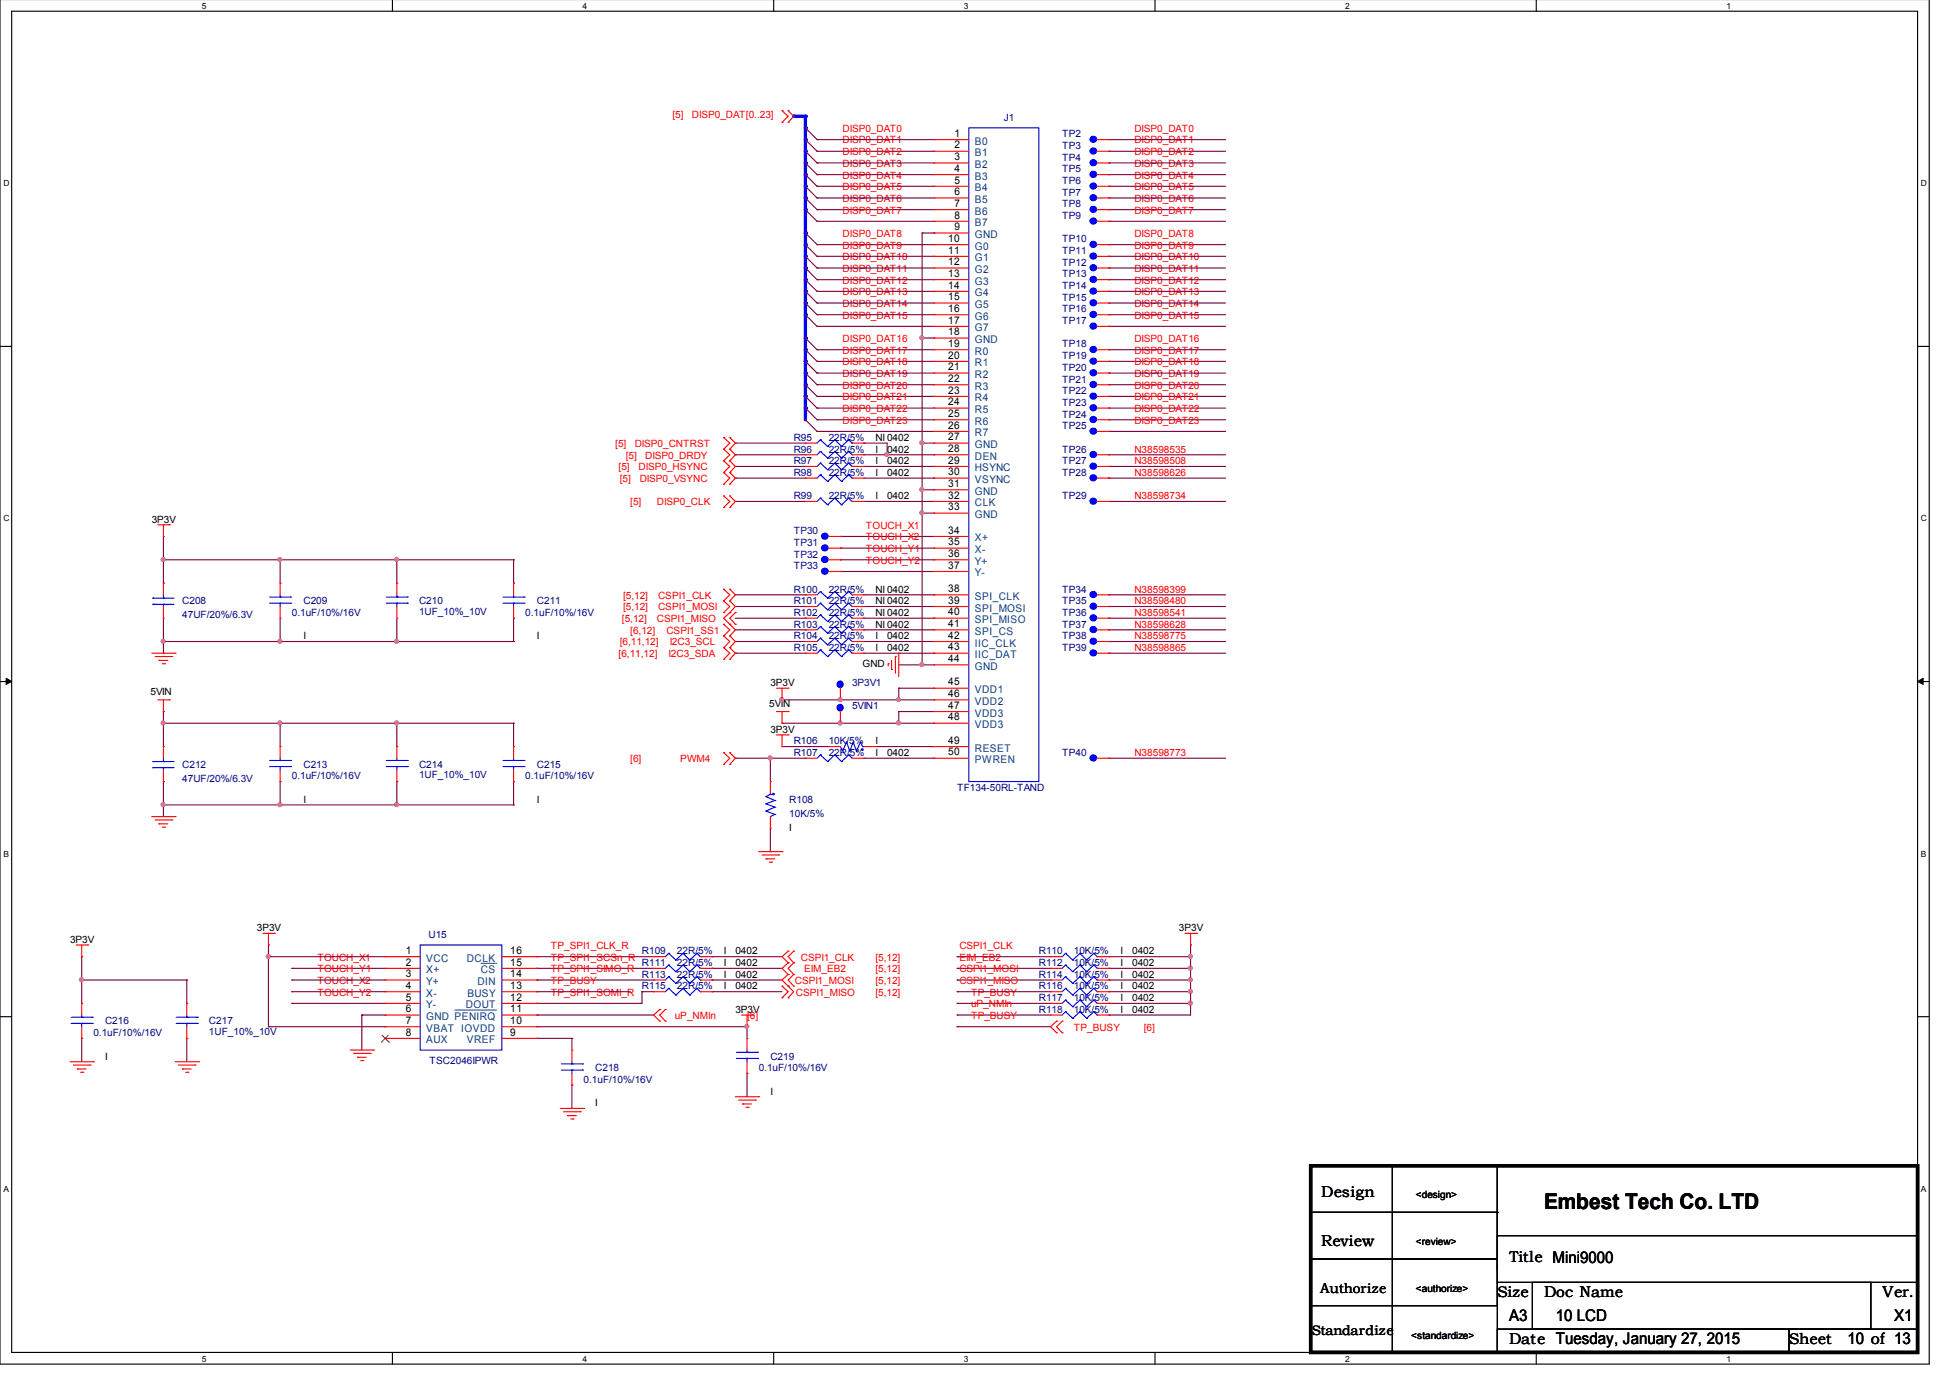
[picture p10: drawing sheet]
<svg xmlns="http://www.w3.org/2000/svg" width="297mm" height="210mm" viewBox="0 0 297 210" stroke-linecap="round" stroke-linejoin="round" font-family="sans-serif">
<defs><g id="words">
<text font-size="3.3" x="235.2" y="184.2">Embest Tech Co. LTD</text>
<g font-size="2.5">
<text x="229.9" y="201.2">A3</text>
<text x="237" y="201.2">10 LCD</text>
<text x="288.5" y="201.2">X1</text>
<text x="281.4" y="204.7">10 of 13</text>
</g>
<g font-size="2.4">
<text x="201.3" y="182.4">Design</text>
<text x="201.3" y="189.8">Review</text>
<text x="228.1" y="197.5">Size</text>
<text x="229.9" y="192.2">Title Mini9000</text>
<text x="235.2" y="197.5">Doc Name</text>
<text x="286.8" y="197.5">Ver.</text>
<text x="229.9" y="204.7">Date Tuesday, January 27, 2015</text>
<text x="272.5" y="204.7">Sheet</text>
</g>
<g font-size="2.1">
<text x="201.1" y="196.9">Authorize</text>
<text x="199.8" y="203.3">Standardize</text>
</g>
<g font-size="1.6">
<text x="145.4" y="20.8">1</text>
<text x="145.4" y="22.6">2</text>
<text x="145.4" y="24.4">3</text>
<text x="145.4" y="26.2">4</text>
<text x="145.4" y="28">5</text>
<text x="145.4" y="29.7">6</text>
<text x="145.4" y="31.5">7</text>
<text x="145.4" y="35.1">9</text>
<text x="145.4" y="33.3">8</text>
<text x="144.4" y="36.8">10</text>
<text x="144.4" y="38.6">11</text>
<text x="144.4" y="40.4">12</text>
<text x="144.4" y="42.2">13</text>
<text x="144.4" y="44">14</text>
<text x="144.4" y="45.7">15</text>
<text x="144.4" y="47.5">16</text>
<text x="144.4" y="49.3">17</text>
<text x="144.4" y="51.1">18</text>
<text x="144.4" y="52.8">19</text>
<text x="144.4" y="54.6">20</text>
<text x="144.4" y="56.4">21</text>
<text x="144.4" y="58.2">22</text>
<text x="144.4" y="60">23</text>
<text x="144.4" y="61.7">24</text>
<text x="144.4" y="63.5">25</text>
<text x="144.4" y="65.3">26</text>
<text x="144.4" y="67.1">27</text>
<text x="144.4" y="68.8">28</text>
<text x="144.4" y="70.6">29</text>
<text x="144.4" y="72.4">30</text>
<text x="144.4" y="74.2">31</text>
<text x="144.4" y="76">32</text>
<text x="144.4" y="77.7">33</text>
<text x="144.4" y="81.3">34</text>
<text x="144.4" y="83.1">35</text>
<text x="144.4" y="84.9">36</text>
<text x="144.4" y="86.6">37</text>
<text x="144.4" y="90.2">38</text>
<text x="144.4" y="92">39</text>
<text x="144.4" y="93.7">40</text>
<text x="144.4" y="95.5">41</text>
<text x="144.4" y="97.3">42</text>
<text x="144.4" y="99.1">43</text>
<text x="144.4" y="100.9">44</text>
<text x="144.4" y="104.4">45</text>
<text x="144.4" y="106.2">46</text>
<text x="144.4" y="108">47</text>
<text x="144.4" y="109.7">48</text>
<text x="144.4" y="113.3">49</text>
<text x="144.4" y="115.1">50</text>
<text x="61.8" y="145.3">1</text>
<text x="61.8" y="147.1">2</text>
<text x="61.8" y="148.9">3</text>
<text x="77.7" y="145.3">16</text>
<text x="77.7" y="147.1">15</text>
<text x="77.7" y="148.9">14</text>
<text x="61.8" y="150.6">4</text>
<text x="61.8" y="152.4">5</text>
<text x="61.8" y="154.2">6</text>
<text x="61.8" y="156">7</text>
<text x="77.7" y="150.6">13</text>
<text x="77.7" y="152.4">12</text>
<text x="77.7" y="154.2">11</text>
<text x="77.7" y="156">10</text>
<text x="61.8" y="157.7">8</text>
<text x="77.7" y="157.7">9</text>
</g>
<g font-size="1.6" fill="#004080">
<text x="148.5" y="22">B0</text>
<text x="148.5" y="23.8">B1</text>
<text x="148.5" y="25.6">B2</text>
<text x="148.5" y="27.4">B3</text>
<text x="148.5" y="29.1">B4</text>
<text x="148.5" y="30.9">B5</text>
<text x="148.5" y="32.7">B6</text>
<text x="148.5" y="34.5">B7</text>
<text x="148.5" y="36.3">GND</text>
<text x="148.5" y="38">G0</text>
<text x="148.5" y="39.8">G1</text>
<text x="148.5" y="41.6">G2</text>
<text x="148.5" y="43.4">G3</text>
<text x="148.5" y="45.1">G4</text>
<text x="148.5" y="46.9">G5</text>
<text x="148.5" y="48.7">G6</text>
<text x="148.5" y="50.5">G7</text>
<text x="148.5" y="52.3">GND</text>
<text x="148.5" y="54">R0</text>
<text x="148.5" y="55.8">R1</text>
<text x="148.5" y="57.6">R2</text>
<text x="148.5" y="59.4">R3</text>
<text x="148.5" y="61.1">R4</text>
<text x="148.5" y="62.9">R5</text>
<text x="148.5" y="64.7">R6</text>
<text x="148.5" y="66.5">R7</text>
<text x="148.5" y="68.3">GND</text>
<text x="148.5" y="70">DEN</text>
<text x="148.5" y="71.8">HSYNC</text>
<text x="148.5" y="73.6">VSYNC</text>
<text x="148.5" y="75.4">GND</text>
<text x="148.5" y="77.1">CLK</text>
<text x="148.5" y="78.9">GND</text>
<text x="148.5" y="82.5">X+</text>
<text x="148.5" y="84.3">X-</text>
<text x="148.5" y="86">Y+</text>
<text x="148.5" y="87.8">Y-</text>
<text x="148.5" y="91.4">SPI_CLK</text>
<text x="148.5" y="93.1">SPI_MOSI</text>
<text x="148.5" y="94.9">SPI_MISO</text>
<text x="148.5" y="96.7">SPI_CS</text>
<text x="148.5" y="98.5">IIC_CLK</text>
<text x="148.5" y="100.3">IIC_DAT</text>
<text x="148.5" y="102">GND</text>
<text x="148.5" y="105.6">VDD1</text>
<text x="148.5" y="107.4">VDD2</text>
<text x="148.5" y="109.1">VDD3</text>
<text x="148.5" y="110.9">VDD3</text>
<text x="148.5" y="114.5">RESET</text>
<text x="148.5" y="116.3">PWREN</text>
<text x="64.9" y="146.5">VCC</text>
<text x="64.9" y="148.3">X+</text>
<text x="71.1" y="146.5">DCLK</text>
<text x="73.2" y="148.3">CS</text>
<text x="64.9" y="150">Y+</text>
<text x="64.9" y="151.8">X-</text>
<text x="64.9" y="153.6">Y-</text>
<text x="64.9" y="155.4">GND PENIRQ</text>
<text x="71" y="153.6">DOUT</text>
<text x="71.2" y="151.8">BUSY</text>
<text x="72.7" y="150">DIN</text>
<text x="64.9" y="157.2">VBAT IOVDD</text>
<text x="64.9" y="158.9">AUX</text>
<text x="71.1" y="158.9">VREF</text>
</g>
<g font-size="1.5" fill="#f00">
<text x="102.4" y="18">[5]</text>
<text x="105.4" y="18">DISP0_DAT[0..23]</text>
<text x="128.4" y="21.9">DISP0_DAT1</text>
<text x="128.4" y="20.1">DISP0_DAT0</text>
<text x="128.4" y="23.6">DISP0_DAT2</text>
<text x="172.8" y="21.9">DISP0_DAT1</text>
<text x="172.8" y="20.1">DISP0_DAT0</text>
<text x="172.8" y="23.6">DISP0_DAT2</text>
<text x="128.4" y="27.2">DISP0_DAT4</text>
<text x="128.4" y="25.4">DISP0_DAT3</text>
<text x="128.4" y="29">DISP0_DAT5</text>
<text x="172.8" y="29">DISP0_DAT5</text>
<text x="172.8" y="27.2">DISP0_DAT4</text>
<text x="172.8" y="25.4">DISP0_DAT3</text>
<text x="128.4" y="30.7">DISP0_DAT6</text>
<text x="128.4" y="32.5">DISP0_DAT7</text>
<text x="172.8" y="30.7">DISP0_DAT6</text>
<text x="172.8" y="32.5">DISP0_DAT7</text>
<text x="128.4" y="36.1">DISP0_DAT8</text>
<text x="128.4" y="41.4">DISP0_DAT11</text>
<text x="128.4" y="39.6">DISP0_DAT10</text>
<text x="128.4" y="37.9">DISP0_DAT9</text>
<text x="172.8" y="36.1">DISP0_DAT8</text>
<text x="172.8" y="41.4">DISP0_DAT11</text>
<text x="172.8" y="39.6">DISP0_DAT10</text>
<text x="172.8" y="37.9">DISP0_DAT9</text>
<text x="128.4" y="46.8">DISP0_DAT14</text>
<text x="128.4" y="45">DISP0_DAT13</text>
<text x="128.4" y="43.2">DISP0_DAT12</text>
<text x="172.8" y="46.8">DISP0_DAT14</text>
<text x="172.8" y="45">DISP0_DAT13</text>
<text x="172.8" y="43.2">DISP0_DAT12</text>
<text x="128.4" y="52.1">DISP0_DAT16</text>
<text x="128.4" y="48.5">DISP0_DAT15</text>
<text x="128.4" y="53.9">DISP0_DAT17</text>
<text x="172.8" y="53.9">DISP0_DAT17</text>
<text x="172.8" y="52.1">DISP0_DAT16</text>
<text x="172.8" y="48.5">DISP0_DAT15</text>
<text x="128.4" y="57.4">DISP0_DAT19</text>
<text x="128.4" y="59.2">DISP0_DAT20</text>
<text x="128.4" y="55.6">DISP0_DAT18</text>
<text x="172.8" y="57.4">DISP0_DAT19</text>
<text x="172.8" y="59.2">DISP0_DAT20</text>
<text x="172.8" y="55.6">DISP0_DAT18</text>
<text x="128.4" y="61">DISP0_DAT21</text>
<text x="128.4" y="62.8">DISP0_DAT22</text>
<text x="128.4" y="64.5">DISP0_DAT23</text>
<text x="172.8" y="61">DISP0_DAT21</text>
<text x="172.8" y="62.8">DISP0_DAT22</text>
<text x="172.8" y="64.5">DISP0_DAT23</text>
<text x="93.7" y="68.1">[5]</text>
<text x="94.2" y="71.6">[5]</text>
<text x="95.3" y="69.9">[5]</text>
<text x="96.7" y="68.1">DISP0_CNTRST</text>
<text x="97.3" y="71.6">DISP0_HSYNC</text>
<text x="98.3" y="69.9">DISP0_DRDY</text>
<text x="172.8" y="70.7">N38598508</text>
<text x="172.8" y="68.9">N38598535</text>
<text x="94.4" y="73.4">[5]</text>
<text x="96" y="77">[5]</text>
<text x="97.5" y="73.4">DISP0_VSYNC</text>
<text x="100.1" y="77">DISP0_CLK</text>
<text x="172.8" y="76">N38598734</text>
<text x="172.8" y="72.5">N38598626</text>
<text x="131.9" y="80.5">TOUCH_X1</text>
<text x="131.9" y="82.3">TOUCH_X2</text>
<text x="131.9" y="84.1">TOUCH_Y1</text>
<text x="131.9" y="85.9">TOUCH_Y2</text>
<text x="94.7" y="94.8">[5,12]</text>
<text x="94.9" y="93">[5,12]</text>
<text x="94.9" y="91.2">[5,12]</text>
<text x="100.1" y="94.8">CSPI1_MISO</text>
<text x="100.2" y="93">CSPI1_MOSI</text>
<text x="100.2" y="91.2">CSPI1_CLK</text>
<text x="172.8" y="95.6">N38598628</text>
<text x="172.8" y="93.8">N38598541</text>
<text x="172.8" y="92">N38598480</text>
<text x="172.8" y="90.3">N38598399</text>
<text x="94.2" y="100.1">[6,11,12]</text>
<text x="94.4" y="98.3">[6,11,12]</text>
<text x="96" y="96.5">[6,12]</text>
<text x="101.5" y="96.5">CSPI1_SS1</text>
<text x="101.9" y="100.1">I2C3_SDA</text>
<text x="102" y="98.3">I2C3_SCL</text>
<text x="172.8" y="99.2">N38598865</text>
<text x="172.8" y="97.4">N38598775</text>
<text x="96" y="116.1">[6]</text>
<text x="103.6" y="116.1">PWM4</text>
<text x="172.8" y="115.2">N38598773</text>
<text x="48.3" y="146.3">TOUCH_X1</text>
<text x="48.3" y="149.9">TOUCH_X2</text>
<text x="48.3" y="148.1">TOUCH_Y1</text>
<text x="83.9" y="144.5">TP_SPI1_CLK_R</text>
<text x="83.9" y="146.3">TP_SPI1_SCSn_R</text>
<text x="83.9" y="148.1">TP_SPI1_SIMO_R</text>
<text x="83.9" y="149.9">TP_BUSY</text>
<text x="121.1" y="149.9">CSPI1_MOSI</text>
<text x="122" y="146.3">CSPI1_CLK</text>
<text x="122.5" y="148.1">EIM_EB2</text>
<text x="133.3" y="149.9">[5,12]</text>
<text x="133.3" y="146.3">[5,12]</text>
<text x="133.3" y="148.1">[5,12]</text>
<text x="146.1" y="144.5">CSPI1_CLK</text>
<text x="146.1" y="146.3">EIM_EB2</text>
<text x="146.1" y="148.1">CSPI1_MOSI</text>
<text x="146.1" y="149.9">CSPI1_MISO</text>
<text x="48.3" y="151.7">TOUCH_Y2</text>
<text x="83.9" y="151.7">TP_SPI1_SOMI_R</text>
<text x="102.8" y="155.2">uP_NMIn</text>
<text x="113.8" y="155.2">[6]</text>
<text x="121.2" y="151.7">CSPI1_MISO</text>
<text x="133.3" y="151.7">[5,12]</text>
<text x="147.9" y="151.7">TP_BUSY</text>
<text x="147.9" y="153.4">uP_NMIn</text>
<text x="147.9" y="155.2">TP_BUSY</text>
<text x="163.6" y="157">TP_BUSY</text>
<text x="174.2" y="157">[6]</text>
</g>
<g font-size="1.5" fill="#000080">
<text x="152.9" y="18.5">J1</text>
<text x="161.8" y="20.9">TP2</text>
<text x="161.8" y="22.7">TP3</text>
<text x="161.8" y="26.3">TP5</text>
<text x="161.8" y="29.8">TP7</text>
<text x="161.8" y="24.5">TP4</text>
<text x="161.8" y="28">TP6</text>
<text x="161.8" y="31.6">TP8</text>
<text x="161.8" y="33.4">TP9</text>
<text x="161.8" y="38.7">TP11</text>
<text x="161.8" y="36.9">TP10</text>
<text x="161.8" y="40.5">TP12</text>
<text x="161.8" y="44">TP14</text>
<text x="161.8" y="47.6">TP16</text>
<text x="161.8" y="42.3">TP13</text>
<text x="161.8" y="45.8">TP15</text>
<text x="161.8" y="49.4">TP17</text>
<text x="161.8" y="52.9">TP18</text>
<text x="161.8" y="56.5">TP20</text>
<text x="161.8" y="54.7">TP19</text>
<text x="161.8" y="58.3">TP21</text>
<text x="161.8" y="61.8">TP23</text>
<text x="161.8" y="60">TP22</text>
<text x="161.8" y="65.4">TP25</text>
<text x="161.8" y="63.6">TP24</text>
<text x="120.9" y="70.7">R97</text>
<text x="120.9" y="68.9">R96</text>
<text x="120.9" y="67.2">R95</text>
<text x="126.2" y="70.7">22R/5%</text>
<text x="126.2" y="68.9">22R/5%</text>
<text x="126.2" y="67.2">22R/5%</text>
<text x="161.8" y="70.7">TP27</text>
<text x="161.8" y="68.9">TP26</text>
<text x="120.9" y="76">R99</text>
<text x="120.9" y="72.5">R98</text>
<text x="126.2" y="76">22R/5%</text>
<text x="126.2" y="72.5">22R/5%</text>
<text x="161.8" y="72.5">TP28</text>
<text x="161.8" y="76">TP29</text>
<text x="120.9" y="83.2">TP31</text>
<text x="120.9" y="81.4">TP30</text>
<text x="120.9" y="84.9">TP32</text>
<text x="120.9" y="86.7">TP33</text>
<text x="27.8" y="92">C208</text>
<text x="27.8" y="94.2">47UF/20%/6.3V</text>
<text x="44.4" y="93.8">0.1uF/10%/16V</text>
<text x="46.2" y="92">C209</text>
<text x="63.8" y="92">C210</text>
<text x="63.8" y="93.7">1UF_10%_10V</text>
<text x="80" y="93.8">0.1uF/10%/16V</text>
<text x="81.8" y="92">C211</text>
<text x="120.9" y="93.8">R102</text>
<text x="120.9" y="92">R101</text>
<text x="120.9" y="95.6">R103</text>
<text x="120.9" y="90.3">R100</text>
<text x="126.2" y="93.8">22R/5%</text>
<text x="126.2" y="92">22R/5%</text>
<text x="126.2" y="95.6">22R/5%</text>
<text x="126.2" y="90.3">22R/5%</text>
<text x="161.8" y="95.6">TP37</text>
<text x="161.8" y="90.3">TP34</text>
<text x="161.8" y="92">TP35</text>
<text x="161.8" y="93.8">TP36</text>
<text x="120.9" y="99.2">R105</text>
<text x="120.9" y="97.4">R104</text>
<text x="126.2" y="99.2">22R/5%</text>
<text x="126.2" y="97.4">22R/5%</text>
<text x="161.8" y="97.4">TP38</text>
<text x="161.8" y="99.2">TP39</text>
<text x="129.8" y="104.5">3P3V1</text>
<text x="120.9" y="113.4">R106</text>
<text x="126.2" y="113.4">10K/5%</text>
<text x="129.8" y="108">5VIN1</text>
<text x="27.8" y="116.9">C212</text>
<text x="27.8" y="119.1">47UF/20%/6.3V</text>
<text x="44.4" y="118.7">0.1uF/10%/16V</text>
<text x="46.2" y="116.9">C213</text>
<text x="63.8" y="116.9">C214</text>
<text x="63.8" y="118.5">1UF_10%_10V</text>
<text x="80" y="118.7">0.1uF/10%/16V</text>
<text x="81.8" y="116.9">C215</text>
<text x="120.9" y="115.2">R107</text>
<text x="126.2" y="115.2">22R/5%</text>
<text x="161.8" y="115.2">TP40</text>
<text x="120.2" y="122.3">R108</text>
<text x="120.2" y="124.4">10K/5%</text>
<text x="145.8" y="120.5">TF134-50RL-TAND</text>
<text x="65.3" y="142.9">U15</text>
<text x="97.8" y="147.2">R111</text>
<text x="97.8" y="145.4">R109</text>
<text x="97.8" y="148.9">R113</text>
<text x="103.1" y="147.2">22R/5%</text>
<text x="103.1" y="145.4">22R/5%</text>
<text x="103.1" y="148.9">22R/5%</text>
<text x="158.2" y="148.9">R114</text>
<text x="158.2" y="145.4">R110</text>
<text x="158.2" y="147.2">R112</text>
<text x="163.6" y="148.9">10K/5%</text>
<text x="163.6" y="145.4">10K/5%</text>
<text x="163.6" y="147.2">10K/5%</text>
<text x="97.8" y="150.7">R115</text>
<text x="103.1" y="150.7">22R/5%</text>
<text x="158.2" y="154.3">R118</text>
<text x="158.2" y="150.7">R116</text>
<text x="158.2" y="152.5">R117</text>
<text x="163.6" y="154.3">10K/5%</text>
<text x="163.6" y="150.7">10K/5%</text>
<text x="163.6" y="152.5">10K/5%</text>
<text x="14.2" y="157.8">0.1uF/10%/16V</text>
<text x="16" y="156.1">C216</text>
<text x="31.8" y="156.1">C217</text>
<text x="31.8" y="157.7">1UF_10%_10V</text>
<text x="117.3" y="161.4">C219</text>
<text x="65.4" y="162.1">TSC2046IPWR</text>
<text x="88.9" y="164.9">0.1uF/10%/16V</text>
<text x="90.7" y="163.2">C218</text>
<text x="115.6" y="163.2">0.1uF/10%/16V</text>
</g>
<g font-size="1.5">
<text x="133.3" y="70.7">I</text>
<text x="133.3" y="68.9">I</text>
<text x="133.3" y="67.2">NI0402</text>
<text x="135.1" y="70.7">0402</text>
<text x="135.1" y="68.9">0402</text>
<text x="133.3" y="76">I</text>
<text x="133.3" y="72.5">I</text>
<text x="135.1" y="76">0402</text>
<text x="135.1" y="72.5">0402</text>
<text x="23.1" y="79.6">3P3V</text>
<text x="133.3" y="93.8">NI0402</text>
<text x="133.3" y="92">NI0402</text>
<text x="133.3" y="95.6">NI0402</text>
<text x="133.3" y="90.3">NI0402</text>
<text x="46.2" y="97.4">I</text>
<text x="81.8" y="97.4">I</text>
<text x="131.4" y="101.6">GND</text>
<text x="133.3" y="99.2">I</text>
<text x="133.3" y="97.4">I</text>
<text x="135.1" y="99.2">0402</text>
<text x="135.1" y="97.4">0402</text>
<text x="22.9" y="105.9">5VIN</text>
<text x="117.2" y="107.7">5VIN</text>
<text x="117.3" y="104.5">3P3V</text>
<text x="117.3" y="111.6">3P3V</text>
<text x="133.3" y="113.4">I</text>
<text x="133.3" y="115.2">I</text>
<text x="135.1" y="115.2">0402</text>
<text x="46.2" y="122.3">I</text>
<text x="81.8" y="122.3">I</text>
<text x="120.2" y="126.5">I</text>
<text x="10.7" y="143.6">3P3V</text>
<text x="39.1" y="141.8">3P3V</text>
<text x="179.6" y="141.8">3P3V</text>
<text x="110.2" y="147.2">I</text>
<text x="110.2" y="145.4">I</text>
<text x="110.2" y="148.9">I</text>
<text x="112" y="147.2">0402</text>
<text x="112" y="145.4">0402</text>
<text x="112" y="148.9">0402</text>
<text x="170.7" y="148.9">I</text>
<text x="170.7" y="145.4">I</text>
<text x="170.7" y="147.2">I</text>
<text x="172.5" y="148.9">0402</text>
<text x="172.5" y="145.4">0402</text>
<text x="172.5" y="147.2">0402</text>
<text x="110.2" y="150.7">I</text>
<text x="112" y="154.3">3P3V</text>
<text x="112" y="150.7">0402</text>
<text x="170.7" y="154.3">I</text>
<text x="170.7" y="150.7">I</text>
<text x="170.7" y="152.5">I</text>
<text x="172.5" y="154.3">0402</text>
<text x="172.5" y="150.7">0402</text>
<text x="172.5" y="152.5">0402</text>
<text x="16" y="161.4">I</text>
<text x="117.3" y="166.7">I</text>
<text x="90.7" y="168.5">I</text>
<text x="215.6" y="182.6">&lt;design&gt;</text>
<text x="215.6" y="189.7">&lt;review&gt;</text>
<text x="215.6" y="196.8">&lt;authorize&gt;</text>
<text x="215" y="203.9">&lt;standardize&gt;</text>
</g>
<g font-size="1.3">
<text x="30.7" y="1.4">5</text>
<text x="88.7" y="1.4">4</text>
<text x="146.8" y="1.4">3</text>
<text x="204.9" y="1.4">2</text>
<text x="263" y="1.4">1</text>
<text x=".5" y="28.4">D</text>
<text x="292.6" y="28.4">D</text>
<text x=".5" y="79.4">C</text>
<text x="292.6" y="79.4">C</text>
<text x=".5" y="130.5">B</text>
<text x="292.6" y="130.5">B</text>
<text x=".5" y="181.5">A</text>
<text x="292.6" y="181.5">A</text>
<text x="30.7" y="207.4">5</text>
<text x="88.7" y="207.4">4</text>
<text x="146.8" y="207.4">3</text>
<text x="204.9" y="207.4">2</text>
<text x="263" y="207.4">1</text>
</g>
</g></defs>
<path d="M0 -.1v207.9h293.9v-207.9M1.8 1.7h290.3v204.3h-290.3z" fill="none" stroke="#000" stroke-width=".17"/>
<g fill="#fff">
<path d="M30.7 .2h.6v1.3h-.6z"/>
<path d="M30.7 206.3h.6v1.3h-.6z"/>
</g>
<path d="M59.8 -.1v1.8M59.8 206v1.8" fill="none" stroke="#000" stroke-width=".17"/>
<g fill="#fff">
<path d="M88.7 .2h.6v1.3h-.6z"/>
<path d="M88.7 206.3h.6v1.3h-.6z"/>
</g>
<path d="M117.9 -.1v1.8M117.9 206v1.8" fill="none" stroke="#000" stroke-width=".17"/>
<g fill="#fff">
<path d="M146.8 .2h.6v1.3h-.6z"/>
<path d="M146.8 206.3h.6v1.3h-.6z"/>
</g>
<path d="M175.9 -.1v1.8M175.9 206v1.8" fill="none" stroke="#000" stroke-width=".17"/>
<g fill="#fff">
<path d="M204.9 .2h.6v1.3h-.6z"/>
<path d="M204.9 206.3h.6v1.3h-.6z"/>
</g>
<path d="M234 -.1v1.8M234 206v1.8" fill="none" stroke="#000" stroke-width=".17"/>
<g fill="#fff">
<path d="M263 .2h.6v1.3h-.6z"/>
<path d="M263 206.3h.6v1.3h-.6z"/>
<path d="M.5 27.2h.9v1.3h-.9z"/>
<path d="M292.6 27.2h.9v1.3h-.9z"/>
<path d="M.5 78.2h.9v1.4h-.9z"/>
<path d="M292.6 78.2h.9v1.4h-.9z"/>
</g>
<path d="M0 52.8h1.8M292.1 52.8h1.8" fill="none" stroke="#000" stroke-width=".17"/>
<g fill="#fff">
<path d="M.5 129.3h.8v1.4h-.8z"/>
<path d="M292.6 129.3h.8v1.4h-.8z"/>
</g>
<path d="M0 103.8h1.8M292.1 103.8h1.8" fill="none" stroke="#000" stroke-width=".17"/>
<path d="M.9 103.3l.9 .5-.9 .4zM292.1 103.8l.8-.5v.9z" fill="#000" stroke="#000" stroke-width=".15"/>
<g fill="#fff">
<path d="M.5 180.4h.7v1.3h-.7z"/>
<path d="M292.6 180.4h.7v1.3h-.7z"/>
</g>
<path d="M0 154.9h1.8M292.1 154.9h1.8" fill="none" stroke="#000" stroke-width=".17"/>
<g fill="none" stroke="#800040" stroke-width=".17">
<path d="M124.5 37.3h.1M124.5 37.3h17.7M124.5 53.3h.1M124.5 53.3h17.7M112 69.3h.1M112 69.3h10.7M24.9 97.7h.1M24.9 94.2v3.5M136.9 104.8h.1M136.9 106.6h.1M136.9 104.8h5.3M136.9 104.8v1.8"/>
<path d="M136.9 106.6h5.3"/>
</g>
<circle cx="136.9" cy="106.6" r=".3" fill="#f0f" stroke="#f0f" stroke-width=".17"/>
<path d="M122.7 21.3v1.7" fill="none" stroke="#00f" stroke-width=".51"/>
<circle cx="122.7" cy="21.3" r=".25" fill="#00f"/>
<path d="M122.7 19.5v1.8" fill="none" stroke="#00f" stroke-width=".51"/>
<circle cx="122.7" cy="19.5" r=".25" fill="#00f"/>
<path d="M24.9 110.2h.1M24.9 110.2v3.5" fill="none" stroke="#800040" stroke-width=".17"/>
<path d="M122.7 17.7v1.8" fill="none" stroke="#00f" stroke-width=".51"/>
<circle cx="122.7" cy="17.7" r=".25" fill="#00f"/>
<path d="M24.9 99.5h.1M42.7 97.7h.1M42.7 97.7h-17.8v1.8M78.2 94.2h.1M78.2 94.2v3.5M112 90.6h10.7M122.7 90.6h.1M136.9 101.3h3.6M140.5 101.3h.1" fill="none" stroke="#800040" stroke-width=".17"/>
<g fill="#f0f" stroke="#f0f" stroke-width=".17">
<circle cx="24.9" cy="97.7" r=".3"/>
<circle cx="42.6" cy="97.7" r=".3"/>
</g>
<path d="M122.7 31.9v3.6" fill="none" stroke="#00f" stroke-width=".51"/>
<circle cx="122.7" cy="31.9" r=".25" fill="#00f"/>
<path d="M124.5 49.7h.1M124.5 49.7h17.7" fill="none" stroke="#800040" stroke-width=".17"/>
<path d="M122.7 35.5v1.8" fill="none" stroke="#00f" stroke-width=".51"/>
<circle cx="122.7" cy="35.5" r=".25" fill="#00f"/>
<g fill="none" stroke="#800040" stroke-width=".17">
<path d="M140.5 35.5h.1M140.5 35.5v32M124.5 47.9h.1M124.5 46.2h.1M124.5 47.9h17.7M124.5 46.2h17.7M140.5 51.5h.1M140.5 51.5h1.7M142.2 51.5h.1M112 67.5h.1M112 71h.1M112 67.5h10.7"/>
<path d="M112 71h10.7M131.6 71h10.6M135.1 69.3h.1M135.1 67.5v1.8M135.1 69.3h7.1M140.5 78.2h.1M140.5 74.6h.1M140.5 78.2h1.7M140.5 74.6v26.7M140.5 74.6h1.7M142.2 71h.1M142.2 69.3h.1"/>
<path d="M42.7 85.3h.1M42.7 97.7h.1M42.7 85.3h35.5M42.7 85.3v3.5M42.7 94.2v3.5M42.7 97.7h17.8M60.5 85.3h.1M60.5 97.7h.1M60.5 85.3v3.5M78.2 85.3h.1M112 97.7h.1M112 97.7h10.7"/>
<path d="M128 81.7h.1M128 83.5h.1M128 85.3h.1M128 87.1h.1M128 81.7h14.2M128 83.5h14.2M128 85.3h14.2M128 87.1h14.2M131.6 90.6h10.6M131.6 92.4h10.6M131.6 94.2h10.6M142.2 90.6h.1"/>
<path d="M142.2 92.4h.1M142.2 94.2h.1M24.9 110.2h.1M24.9 108.4h.1M24.9 110.2h17.8M24.9 108.4v1.8M42.7 110.2h.1M42.7 110.2v3.5M60.5 110.2h.1M60.5 110.2v3.5M78.2 119.1h.1M78.2 119.1v3.5"/>
<path d="M112 115.5h.1M112 115.5h5.3M117.3 115.5h.1M117.3 115.5v3.6M140.5 101.3h.1M140.5 101.3h1.7M60.5 122.6h17.7M78.2 122.6h.1M145.8 152.8h.1M145.8 152.8h14.2M168.9 152.8h.1M168.9 152.8h12.5"/>
<path d="M181.4 152.8h.1M181.4 152.8v1.8"/>
</g>
<g fill="#f0f" stroke="#f0f" stroke-width=".17">
<circle cx="42.6" cy="110.1" r=".3"/>
<circle cx="24.9" cy="110.1" r=".3"/>
<circle cx="140.4" cy="67.5" r=".3"/>
<circle cx="140.4" cy="51.4" r=".3"/>
<circle cx="140.4" cy="101.2" r=".3"/>
<circle cx="140.4" cy="78.1" r=".3"/>
<circle cx="60.4" cy="85.2" r=".3"/>
<circle cx="60.4" cy="122.6" r=".3"/>
<circle cx="181.3" cy="152.8" r=".3"/>
<circle cx="135.1" cy="69.2" r=".3"/>
<circle cx="60.4" cy="97.7" r=".3"/>
</g>
<path d="M122.7 47.9v3.6" fill="none" stroke="#00f" stroke-width=".51"/>
<circle cx="122.7" cy="47.9" r=".25" fill="#00f"/>
<path d="M140.5 67.5h.1M140.5 67.5h1.7M140.5 67.5v7.1" fill="none" stroke="#800040" stroke-width=".17"/>
<circle cx="140.4" cy="74.6" r=".3" fill="#f0f" stroke="#f0f" stroke-width=".17"/>
<path d="M122.7 51.5v1.8" fill="none" stroke="#00f" stroke-width=".51"/>
<circle cx="122.7" cy="51.5" r=".25" fill="#00f"/>
<path d="M122.7 53.3v1.7" fill="none" stroke="#00f" stroke-width=".51"/>
<circle cx="122.7" cy="53.3" r=".25" fill="#00f"/>
<g fill="none" stroke="#800040" stroke-width=".17">
<path d="M140.5 35.5h1.7M142.2 35.5h.1M124.5 44.4h.1M124.5 42.6h.1M124.5 40.8h.1M124.5 44.4h17.7M124.5 42.6h17.7M124.5 40.8h17.7M112 72.8h.1M112 76.4h.1M112 72.8h10.7M112 76.4h10.7"/>
<path d="M131.6 72.8h10.6M131.6 76.4h10.6M142.2 72.8h.1M142.2 76.4h.1M60.5 97.7h.1M60.5 94.2v3.5M60.5 97.7h17.7M78.2 97.7h.1M112 99.5h.1M112 99.5h10.7M112 92.4h10.7M112 94.2h10.7"/>
<path d="M122.7 92.4h.1M122.7 94.2h.1M131.6 95.9h.1M131.6 95.9h10.6M131.6 97.7h10.6M142.2 97.7h.1M24.9 119.1h.1M24.9 119.1v5.3M42.7 110.2h.1M42.7 119.1h.1M42.7 110.2h35.5M42.7 119.1v3.5"/>
<path d="M60.5 110.2h.1M60.5 119.1h.1M60.5 119.1v3.5h-35.6M78.2 110.2h.1M78.2 110.2v3.5M131.6 115.5h10.6M133.3 113.7h8.9M136.9 110.2h.1M136.9 110.2h5.3M142.2 113.7h.1M142.2 115.5h.1M24.9 122.6h.1"/>
<path d="M42.7 122.6h.1M117.3 129.7h.1M117.3 126.2v3.5M145.8 154.6h.1M145.8 154.6h14.2"/>
</g>
<g fill="#f0f" stroke="#f0f" stroke-width=".17">
<circle cx="60.4" cy="110.1" r=".3"/>
<circle cx="42.6" cy="122.6" r=".3"/>
<circle cx="24.9" cy="122.6" r=".3"/>
<circle cx="136.9" cy="110.1" r=".3"/>
</g>
<path d="M122.7 62.2v1.7" fill="none" stroke="#00f" stroke-width=".51"/>
<circle cx="122.7" cy="62.2" r=".25" fill="#00f"/>
<path d="M120.9 17.7h1.8" fill="none" stroke="#00f" stroke-width=".51"/>
<circle cx="120.9" cy="17.7" r=".25" fill="#00f"/>
<path d="M122.7 24.8v1.8" fill="none" stroke="#00f" stroke-width=".51"/>
<circle cx="122.7" cy="24.8" r=".25" fill="#00f"/>
<path d="M122.7 23v1.8" fill="none" stroke="#00f" stroke-width=".51"/>
<circle cx="122.7" cy="23" r=".25" fill="#00f"/>
<path d="M122.7 26.6v1.8" fill="none" stroke="#00f" stroke-width=".51"/>
<circle cx="122.7" cy="26.6" r=".25" fill="#00f"/>
<path d="M122.7 39v1.8" fill="none" stroke="#00f" stroke-width=".51"/>
<circle cx="122.7" cy="39" r=".25" fill="#00f"/>
<path d="M122.7 30.2v1.7" fill="none" stroke="#00f" stroke-width=".51"/>
<circle cx="122.7" cy="30.2" r=".25" fill="#00f"/>
<path d="M122.7 28.4v1.8" fill="none" stroke="#00f" stroke-width=".51"/>
<circle cx="122.7" cy="28.4" r=".25" fill="#00f"/>
<path d="M122.7 37.3v1.7" fill="none" stroke="#00f" stroke-width=".51"/>
<circle cx="122.7" cy="37.3" r=".25" fill="#00f"/>
<path d="M122.7 42.6v1.8" fill="none" stroke="#00f" stroke-width=".51"/>
<circle cx="122.7" cy="42.6" r=".25" fill="#00f"/>
<path d="M122.7 40.8v1.8" fill="none" stroke="#00f" stroke-width=".51"/>
<circle cx="122.7" cy="40.8" r=".25" fill="#00f"/>
<path d="M122.7 46.2v1.7" fill="none" stroke="#00f" stroke-width=".51"/>
<circle cx="122.7" cy="46.2" r=".25" fill="#00f"/>
<path d="M122.7 44.4v1.8" fill="none" stroke="#00f" stroke-width=".51"/>
<circle cx="122.7" cy="44.4" r=".25" fill="#00f"/>
<path d="M122.7 60.4v1.8" fill="none" stroke="#00f" stroke-width=".51"/>
<circle cx="122.7" cy="60.4" r=".25" fill="#00f"/>
<path d="M122.7 55v1.8" fill="none" stroke="#00f" stroke-width=".51"/>
<circle cx="122.7" cy="55" r=".25" fill="#00f"/>
<path d="M122.7 58.6v1.8" fill="none" stroke="#00f" stroke-width=".51"/>
<circle cx="122.7" cy="58.6" r=".25" fill="#00f"/>
<path d="M122.7 56.8v1.8" fill="none" stroke="#00f" stroke-width=".51"/>
<circle cx="122.7" cy="56.8" r=".25" fill="#00f"/>
<g fill="none" stroke="#800040" stroke-width=".17">
<path d="M122.7 19.5h.1M122.7 19.5l1.8 1.8M122.7 39h.1M122.7 31.9h.1M122.7 30.2h.1M122.7 28.4h.1M122.7 26.6h.1M122.7 24.8h.1M122.7 23h.1M122.7 21.3h.1M122.7 35.5h.1M122.7 37.3h.1"/>
<path d="M122.7 39l1.8 1.8M122.7 31.9l1.8 1.8M122.7 30.2l1.8 1.7M122.7 28.4l1.8 1.8M122.7 26.6l1.8 1.8M122.7 24.8l1.8 1.8M122.7 23l1.8 1.8M122.7 21.3l1.8 1.7M122.7 35.5l1.8 1.8M122.7 37.3l1.8 1.7M124.5 39h.1M124.5 28.4h.1"/>
<path d="M124.5 23h.1M124.5 21.3h.1M124.5 26.6h.1M124.5 24.8h.1M124.5 31.9h.1M124.5 33.7h.1M124.5 30.2h.1M124.5 39h17.7M124.5 28.4h17.7M124.5 23h17.7M124.5 21.3h17.7M124.5 26.6h17.7"/>
<path d="M124.5 24.8h17.7M124.5 31.9h17.7M124.5 33.7h17.7M124.5 30.2h17.7M168.9 31.9h.1M168.9 33.7h.1M168.9 30.2h.1M168.9 37.3h.1M168.9 39h.1M168.9 28.4h.1M168.9 23h.1M168.9 21.3h.1"/>
<path d="M168.9 26.6h.1M168.9 24.8h.1M168.9 39h17.8M168.9 28.4h17.8M168.9 23h17.8M168.9 21.3h17.8M168.9 26.6h17.8M168.9 24.8h17.8M168.9 31.9h17.8M168.9 33.7h17.8M168.9 30.2h17.8M168.9 37.3h17.8"/>
<path d="M122.7 58.6h.1M122.7 56.8h.1M122.7 47.9h.1M122.7 46.2h.1M122.7 44.4h.1M122.7 42.6h.1M122.7 40.8h.1M122.7 51.5h.1M122.7 53.3h.1M122.7 55h.1M122.7 58.6l1.8 1.8M122.7 56.8l1.8 1.8"/>
<path d="M122.7 47.9l1.8 1.8M122.7 46.2l1.8 1.7M122.7 44.4l1.8 1.8M122.7 42.6l1.8 1.8M122.7 40.8l1.8 1.8M122.7 51.5l1.8 1.8M122.7 53.3l1.8 1.7M122.7 55l1.8 1.8M124.5 55h.1M124.5 58.6h.1M124.5 56.8h.1M124.5 55h17.7"/>
<path d="M124.5 58.6h17.7M124.5 56.8h17.7M168.9 55h.1M168.9 58.6h.1M168.9 56.8h.1M168.9 53.3h.1M168.9 49.7h.1M168.9 47.9h.1M168.9 46.2h.1M168.9 44.4h.1M168.9 42.6h.1M168.9 40.8h.1"/>
<path d="M168.9 55h17.8M168.9 58.6h17.8M168.9 56.8h17.8M168.9 53.3h17.8M168.9 49.7h17.8M168.9 47.9h17.8M168.9 46.2h17.8M168.9 44.4h17.8M168.9 42.6h17.8M168.9 40.8h17.8M122.7 63.9h.1M122.7 62.2h.1"/>
<path d="M122.7 60.4h.1M122.7 63.9l1.8 1.8M122.7 62.2l1.8 1.7M122.7 60.4l1.8 1.8M124.5 60.4h.1M124.5 62.2h.1M124.5 63.9h.1M124.5 65.7h.1M124.5 60.4h17.7M124.5 62.2h17.7M124.5 63.9h17.7M124.5 65.7h17.7"/>
<path d="M131.6 67.5h.1M131.6 69.3h3.5M131.6 67.5h3.5M135.1 69.3h.1M168.9 60.4h.1M168.9 62.2h.1M168.9 63.9h.1M168.9 65.7h.1M168.9 76.4h.1M168.9 71h.1M168.9 69.3h.1M168.9 72.8h.1"/>
<path d="M168.9 60.4h17.8M168.9 62.2h17.8M168.9 63.9h17.8M168.9 65.7h17.8M168.9 69.3h17.8M168.9 76.4h17.8M168.9 71h17.8M168.9 72.8h17.8M24.9 85.3h.1M24.9 88.8h.1M24.9 81.7v7.1M24.9 85.3h17.8"/>
<path d="M42.7 85.3h.1M78.2 88.8h.1M78.2 85.3v3.5M112 95.9h10.7M122.7 95.9h.1M131.6 99.5h10.6M142.2 99.5h.1M168.9 99.5h.1M168.9 97.7h.1M168.9 95.9h.1M168.9 94.2h.1M168.9 92.4h.1"/>
<path d="M168.9 90.6h.1M168.9 99.5h17.8M168.9 95.9h17.8M168.9 97.7h17.8M168.9 94.2h17.8M168.9 92.4h17.8M168.9 90.6h17.8M117.3 115.5h.1M117.3 115.5h5.4M119.1 113.7h.1M119.1 106.6h.1M119.1 110.2h.1"/>
<path d="M119.1 113.7h7.1M119.1 106.6h17.8M119.1 110.2h17.8M128 106.6h.1M128 110.2h.1M136.9 108.4h.1M136.9 110.2h.1M136.9 108.4h5.3M136.9 108.4v1.8M168.9 115.5h.1M168.9 115.5h17.8M12.4 145.7h.1"/>
<path d="M12.4 149.3h.1M12.4 158.2h.1M12.4 145.7v7.1M12.4 158.2v3.5M12.4 149.3h16M28.4 149.3h.1M28.4 158.2h.1M28.4 149.3v3.5M28.4 158.2v3.5M40.9 156.4h.1M40.9 145.7h.1M40.9 143.9h.1"/>
<path d="M40.9 156.4h17.8M40.9 143.9v12.5M40.9 145.7h17.8M44.4 147.5h.1M44.4 151.1h.1M44.4 149.3h.1M44.4 152.8h.1M44.4 147.5h14.3M44.4 151.1h14.3M44.4 152.8h14.3M44.4 149.3h14.3M55.1 154.6h.1"/>
<path d="M55.1 154.6h3.6M55.1 154.6v5.3M81.8 152.8h.1M81.8 145.7h.1M81.8 147.5h.1M81.8 149.3h.1M81.8 154.6h.1M81.8 156.4h.1M81.8 151.1h.1M81.8 158.2h.1M81.8 147.5h17.8M81.8 151.1h14.2"/>
<path d="M81.8 156.4h32M81.8 145.7h17.8M81.8 149.3h17.8M81.8 154.6h17.8M81.8 158.2h5.3M87.1 158.2h.1M87.1 158.2v1.7M97.8 151.1h.1M97.8 151.1h1.8M97.8 151.1v1.7h-16M108.5 145.7h.1M108.5 147.5h.1"/>
<path d="M108.5 149.3h.1M108.5 151.1h.1M108.5 147.5h10.6M108.5 151.1h10.6M108.5 145.7h10.6M108.5 149.3h10.6M113.8 156.4h.1M113.8 156.4v1.8M145.8 156.4h.1M145.8 145.7h.1M145.8 147.5h.1M145.8 149.3h.1"/>
<path d="M145.8 151.1h.1M145.8 147.5h14.2M145.8 151.1h14.2M145.8 156.4h14.2M145.8 145.7h14.2M145.8 149.3h14.2M168.9 147.5h.1M168.9 149.3h.1M168.9 151.1h.1M168.9 154.6h.1M168.9 145.7h.1M168.9 147.5h12.5"/>
<path d="M168.9 151.1h12.5M168.9 145.7h12.5M168.9 149.3h12.5M168.9 154.6h12.5M181.4 149.3h.1M181.4 147.5h.1M181.4 143.9h.1M181.4 145.7h.1M181.4 151.1h.1M181.4 143.9v8.9M87.1 165.3h.1M87.1 165.3v3.5"/>
<path d="M113.8 163.5h.1M113.8 163.5v3.6"/>
</g>
<g fill="#f0f" stroke="#f0f" stroke-width=".17">
<circle cx="117.3" cy="115.5" r=".3"/>
<circle cx="40.9" cy="145.7" r=".3"/>
<circle cx="181.3" cy="147.5" r=".3"/>
<circle cx="181.3" cy="149.2" r=".3"/>
<circle cx="181.3" cy="151" r=".3"/>
<circle cx="113.8" cy="156.4" r=".3"/>
<circle cx="12.4" cy="149.2" r=".3"/>
<circle cx="24.9" cy="85.2" r=".3"/>
<circle cx="42.6" cy="85.2" r=".3"/>
<circle cx="181.3" cy="145.7" r=".3"/>
<circle cx="128" cy="106.6" r=".3"/>
<circle cx="128" cy="110.1" r=".3"/>
<circle cx="119.1" cy="106.6" r=".3"/>
<circle cx="136.9" cy="106.6" r=".3"/>
<circle cx="24.9" cy="97.7" r=".3"/>
<circle cx="42.6" cy="97.7" r=".3"/>
<circle cx="42.6" cy="110.1" r=".3"/>
<circle cx="24.9" cy="110.1" r=".3"/>
<circle cx="140.4" cy="67.5" r=".3"/>
<circle cx="140.4" cy="51.4" r=".3"/>
<circle cx="140.4" cy="101.2" r=".3"/>
<circle cx="140.4" cy="78.1" r=".3"/>
<circle cx="60.4" cy="85.2" r=".3"/>
<circle cx="60.4" cy="122.6" r=".3"/>
<circle cx="181.3" cy="152.8" r=".3"/>
<circle cx="135.1" cy="69.2" r=".3"/>
<circle cx="60.4" cy="97.7" r=".3"/>
<circle cx="140.4" cy="74.6" r=".3"/>
<circle cx="60.4" cy="110.1" r=".3"/>
<circle cx="42.6" cy="122.6" r=".3"/>
<circle cx="24.9" cy="122.6" r=".3"/>
<circle cx="136.9" cy="110.1" r=".3"/>
</g>
<g fill="none" stroke="#f00" stroke-width=".17">
<path d="M119.1 16.9h.1M119.1 18.6h.1M119.1 16.9l1 .8-1 .9M120.1 18.6h.1M120.1 16.9h.1M120.1 16.9l.8 .8-.8 .9M142.2 21.3h.1M142.2 23h.1M142.2 24.8h.1M142.2 26.6h.1M142.2 28.4h.1M142.2 30.2h.1"/>
<path d="M142.2 31.9h.1M142.2 35.5h.1M142.2 33.7h.1M142.2 37.3h.1M142.2 39h.1M142.2 39h5.4M142.2 31.9h5.4M142.2 26.6h5.4M142.2 21.3h5.4M142.2 23h5.4M142.2 24.8h5.4M142.2 28.4h5.4"/>
<path d="M142.2 30.2h5.4M142.2 35.5h5.4M142.2 33.7h5.4M142.2 37.3h5.4M167.1 39h1.8M167.1 31.9h1.8M167.1 26.6h1.8M167.1 21.3h1.8M167.1 23h1.8M167.1 24.8h1.8M167.1 28.4h1.8M167.1 30.2h1.8"/>
<path d="M167.1 33.7h1.8M167.1 37.3h1.8M168.9 39h.1M168.9 31.9h.1M168.9 26.6h.1M168.9 37.3h.1M168.9 30.2h.1M168.9 24.8h.1M168.9 21.3h.1M168.9 33.7h.1M168.9 28.4h.1M168.9 23h.1"/>
<path d="M142.2 40.8h.1M142.2 42.6h.1M142.2 44.4h.1M142.2 46.2h.1M142.2 47.9h.1M142.2 49.7h.1M142.2 51.5h.1M142.2 53.3h.1M142.2 55h.1M142.2 56.8h.1M142.2 58.6h.1M142.2 56.8h5.4"/>
<path d="M142.2 49.7h5.4M142.2 44.4h5.4M142.2 40.8h5.4M142.2 42.6h5.4M142.2 46.2h5.4M142.2 47.9h5.4M142.2 51.5h5.4M142.2 53.3h5.4M142.2 55h5.4M142.2 58.6h5.4M167.1 56.8h1.8M167.1 49.7h1.8"/>
<path d="M167.1 44.4h1.8M167.1 40.8h1.8M167.1 42.6h1.8M167.1 46.2h1.8M167.1 47.9h1.8M167.1 53.3h1.8M167.1 55h1.8M167.1 58.6h1.8M168.9 56.8h.1M168.9 49.7h.1M168.9 44.4h.1M168.9 55h.1"/>
<path d="M168.9 47.9h.1M168.9 42.6h.1M168.9 58.6h.1M168.9 53.3h.1M168.9 46.2h.1M168.9 40.8h.1M24 79.9h1.8M24.9 79.9v1.8M25.8 79.9h.1M110.2 68.4h.1M110.2 66.6h.1M110.2 77.3h.1"/>
<path d="M110.2 75.5h.1M110.2 72h.1M110.2 70.2h.1M110.2 73.8h.1M110.2 66.6l1 .9-1 .9M110.2 75.5l1 .9-1 .9M110.2 70.2l1 .8-1 1M110.2 72l1 .8-1 1M110.2 68.4l1 .9-1 .9M111.2 66.6h.1M111.2 68.4h.1M111.2 75.5h.1"/>
<path d="M111.2 77.3h.1M111.2 70.2h.1M111.2 72h.1M111.2 73.8h.1M111.2 66.6l.8 .9-.8 .9M111.2 75.5l.8 .9-.8 .9M111.2 70.2l.8 .8-.8 1M111.2 72l.8 .8-.8 1M111.2 68.4l.8 .9-.8 .9M122.7 71h.1M122.7 76.4h.1M122.7 69.3h.1"/>
<path d="M122.7 67.5h.1M122.7 72.8h.1M122.7 71h1.8M122.7 72.8h1.8M122.7 67.5h1.8M122.7 69.3h1.8M122.7 76.4h1.8M129.8 71h1.8M129.8 72.8h1.8M129.8 67.5h1.8M129.8 69.3h1.8M129.8 76.4h1.8"/>
<path d="M131.6 71h.1M131.6 76.4h.1M131.6 69.3h.1M131.6 67.5h.1M131.6 72.8h.1M142.2 60.4h.1M142.2 62.2h.1M142.2 63.9h.1M142.2 65.7h.1M142.2 67.5h.1M142.2 69.3h.1M142.2 71h.1"/>
<path d="M142.2 72.8h.1M142.2 74.6h.1M142.2 76.4h.1M142.2 78.2h.1M142.2 62.2h5.4M142.2 71h5.4M142.2 72.8h5.4M142.2 60.4h5.4M142.2 63.9h5.4M142.2 65.7h5.4M142.2 67.5h5.4M142.2 69.3h5.4"/>
<path d="M142.2 74.6h5.4M142.2 76.4h5.4M142.2 78.2h5.4M167.1 62.2h1.8M167.1 71h1.8M167.1 72.8h1.8M167.1 60.4h1.8M167.1 63.9h1.8M167.1 65.7h1.8M167.1 69.3h1.8M167.1 76.4h1.8M168.9 62.2h.1"/>
<path d="M168.9 71h.1M168.9 72.8h.1M168.9 69.3h.1M168.9 60.4h.1M168.9 76.4h.1M168.9 65.7h.1M168.9 63.9h.1M23.1 99.5h3.6M24.9 81.7h.1M24.9 94.2h.1M24.9 88.8h.1M24.9 88.8v1.8"/>
<path d="M24.9 92.4v1.8M26.7 99.5h.1M42.7 88.8h.1M42.7 94.2h.1M42.7 88.8v1.8M42.7 92.4v1.8M60.5 88.8h.1M60.5 94.2h.1M60.5 88.8v1.8M60.5 92.4v1.8M78.2 88.8h.1M78.2 94.2h.1"/>
<path d="M78.2 88.8v1.8M78.2 92.4v1.8M110.2 98.7h.1M110.2 96.9h.1M110.2 93.3h.1M110.2 91.5h.1M110.2 95.1h.1M110.2 89.8h.1M110.2 98.7l1 .8-1 .9M110.2 96.9l1 .8-1 1M110.2 91.5l1 .9-1 .9M110.2 95.1l1 .8-1 1"/>
<path d="M110.2 89.8l1 .8-1 .9M111.2 98.7h.1M111.2 96.9h.1M111.2 93.3h.1M111.2 95.1h.1M111.2 91.5h.1M111.2 89.8h.1M111.2 98.7l.8 .8-.8 .9M111.2 96.9l.8 .8-.8 1M111.2 93.3l-1 .9 1.8 1.7-.8 1M111.2 91.5l.8 .9-.8 .9M111.2 89.8l.8 .8-.8 .9"/>
<path d="M112 93.3h.1M112 95.1h.1M112 93.3l-.8 .9 .8 .9M122.7 94.2h.1M122.7 92.4h.1M122.7 95.9h.1M122.7 99.5h.1M122.7 97.7h.1M122.7 90.6h.1M122.7 99.5h1.8M122.7 95.9h1.8M122.7 94.2h1.8"/>
<path d="M122.7 97.7h1.8M122.7 92.4h1.8M122.7 90.6h1.8M126.2 85.3h1.8M126.2 83.5h1.8M126.2 81.7h1.8M126.2 87.1h1.8M128 85.3h.1M128 83.5h.1M128 87.1h.1M128 81.7h.1M129.8 99.5h1.8"/>
<path d="M129.8 95.9h1.8M129.8 94.2h1.8M129.8 97.7h1.8M129.8 92.4h1.8M129.8 90.6h1.8M131.6 94.2h.1M131.6 92.4h.1M131.6 95.9h.1M131.6 99.5h.1M131.6 97.7h.1M131.6 90.6h.1M136.9 99.5h.1"/>
<path d="M136.9 99.5v3.6M142.2 81.7h.1M142.2 83.5h.1M142.2 85.3h.1M142.2 87.1h.1M142.2 90.6h.1M142.2 92.4h.1M142.2 94.2h.1M142.2 95.9h.1M142.2 97.7h.1M142.2 99.5h.1M142.2 99.5h5.4"/>
<path d="M142.2 95.9h5.4M142.2 94.2h5.4M142.2 97.7h5.4M142.2 92.4h5.4M142.2 85.3h5.4M142.2 83.5h5.4M142.2 81.7h5.4M142.2 87.1h5.4M142.2 90.6h5.4M167.1 99.5h1.8M167.1 95.9h1.8M167.1 94.2h1.8"/>
<path d="M167.1 97.7h1.8M167.1 92.4h1.8M167.1 90.6h1.8M168.9 95.9h.1M168.9 97.7h.1M168.9 99.5h.1M168.9 90.6h.1M168.9 92.4h.1M168.9 94.2h.1M23.6 100h2.6M24 106.6h1.8M24.2 100.6h.1"/>
<path d="M24.2 100.6h1.4M24.7 101.1h.4M24.9 108.4h.1M24.9 119.1h.1M24.9 113.7h.1M24.9 106.6v1.8M24.9 113.7v1.8M24.9 117.3v1.8M25.1 101.1h.1M25.8 106.6h.1M26.2 100h.1M42.7 113.7h.1"/>
<path d="M42.7 119.1h.1M42.7 113.7v1.8M42.7 117.3v1.8M60.5 113.7h.1M60.5 119.1h.1M60.5 113.7v1.8M60.5 117.3v1.8M78.2 113.7h.1M78.2 119.1h.1M78.2 113.7v1.8M78.2 117.3v1.8M110.2 100.4h.1"/>
<path d="M110.2 116.4h.1M110.2 114.7h.1M110.2 114.7l1 .8-1 .9M111.2 100.4h.1M111.2 114.7h.1M111.2 116.4h.1M111.2 114.7l.8 .8-.8 .9M117.3 119.1h.1M117.3 119.1v1.7M118.3 108.4h1.8M118.3 111.9h1.8M118.3 104.8h1.8"/>
<path d="M119.1 110.2h.1M119.1 113.7h.1M119.1 106.6h.1M119.1 104.8v1.8M119.1 108.4v1.8M119.1 111.9v1.8M120.1 108.4h.1M120.1 111.9h.1M120.1 104.8h.1M122.7 115.5h.1M122.7 115.5h1.8M126.2 113.7h.1"/>
<path d="M126.2 113.7h1.8M128 110.2h.1M128 106.6h.1M128 104.8v1.8M128 108.4v1.8M129.8 115.5h1.8M131.6 115.5h.1M131.6 113.7h1.7M133.3 113.7h.1M135.3 101.1h.1M135.3 101.1v.3M135.8 102h.1"/>
<path d="M135.8 100.6v1.4M136.4 100h.1M136.4 100v2.5M142.2 101.3h.1M142.2 104.8h.1M142.2 106.6h.1M142.2 108.4h.1M142.2 110.2h.1M142.2 113.7h.1M142.2 115.5h.1M142.2 106.6h5.4M142.2 108.4h5.4"/>
<path d="M142.2 104.8h5.4M142.2 101.3h5.4M142.2 110.2h5.4M142.2 113.7h5.4M142.2 115.5h5.4M167.1 115.5h1.8M168.9 115.5h.1M23.1 124.4h3.6M23.6 124.9h2.6M24.2 125.5h.1M24.2 125.5h1.4M24.7 126h.4"/>
<path d="M25.1 126h.1M26.2 124.9h.1M26.7 124.4h.1M115.6 129.7h3.5M116.1 130.2h2.5M116.7 130.8h.1M116.7 130.8h1.3M117.2 131.3h.3M117.3 126.2h.1M117.3 124.4v1.8M117.5 131.3h.1M118.6 130.2h.1"/>
<path d="M119.1 129.7h.1M11.6 143.9h1.8M12.4 145.7h.1M12.4 152.8h.1M12.4 158.2h.1M12.4 143.9v1.8M12.4 152.8v1.8M12.4 156.4v1.8M13.4 143.9h.1M28.4 152.8h.1M28.4 158.2h.1M28.4 152.8v1.8"/>
<path d="M28.4 156.4v1.8M40 142.2h1.8M40.9 143.9h.1M40.9 142.2v1.7M41.8 142.2h.1M53.3 159.9h3.6M56.9 159.9h.1M58.7 145.7h.1M58.7 147.5h.1M58.7 149.3h.1M58.7 151.1h.1M58.7 152.8h.1"/>
<path d="M58.7 154.6h.1M58.7 156.4h.1M58.7 158.2h.1M58.7 154.6h5.3M58.7 145.7h5.3M58.7 147.5h5.3M58.7 149.3h5.3M58.7 151.1h5.3M58.7 152.8h5.3M58.7 156.4h5.3M58.7 158.2h5.3M76.5 154.6h5.3"/>
<path d="M76.5 145.7h5.3M76.5 147.5h5.3M76.5 149.3h5.3M76.5 151.1h5.3M76.5 152.8h5.3M76.5 156.4h5.3M76.5 158.2h5.3M81.8 145.7h.1M81.8 147.5h.1M81.8 149.3h.1M81.8 151.1h.1M81.8 152.8h.1"/>
<path d="M81.8 154.6h.1M81.8 156.4h.1M81.8 158.2h.1M87.1 159.9h.1M87.1 159.9v1.8M99.6 151.1h.1M99.6 147.5h.1M99.6 145.7h.1M99.6 149.3h.1M99.6 145.7h1.7M99.6 147.5h1.7M99.6 149.3h1.7"/>
<path d="M99.6 151.1h1.7M100.5 153.8h.1M100.5 155.5h.1M100.5 153.8l-.9 .8 .9 .9M101.3 155.5h.1M101.3 153.8h.1M101.3 153.8l-.8 .8 .8 .9M106.7 145.7h1.8M106.7 147.5h1.8M106.7 149.3h1.8M106.7 151.1h1.8M108.5 151.1h.1"/>
<path d="M108.5 147.5h.1M108.5 145.7h.1M108.5 149.3h.1M112.9 154.6h1.8M113.8 156.4h.1M113.8 158.2h.1M113.8 154.6v1.8M113.8 158.2v1.7M114.7 154.6h.1M119.1 150.2h.1M119.1 152h.1M119.1 150.2l1 .9-1 .9"/>
<path d="M120.1 150.2h.1M120.1 152h.1M120.1 148.4h.1M120.1 144.9h.1M120.1 146.7h.1M120.1 148.4l-1 .9 1.8 1.8-.8 .9M120.1 144.9l-1 .8 1 1M120.1 146.7l-1 .8 1 .9M120.9 150.2h.1M120.9 148.4h.1M120.9 146.7h.1M120.9 144.9h.1"/>
<path d="M120.9 148.4l-.8 .9 .8 .9M120.9 144.9l-.8 .8 .8 1M120.9 146.7l-.8 .8 .8 .9M160 149.3h.1M160 154.6h.1M160 145.7h.1M160 151.1h.1M160 147.5h.1M160 152.8h.1M160 154.6h1.8M160 145.7h1.8M160 147.5h1.8"/>
<path d="M160 149.3h1.8M160 151.1h1.8M160 152.8h1.8M161 155.5h.1M161 157.3h.1M161 155.5l-1 .9 1 .9M161.8 157.3h.1M161.8 155.5h.1M161.8 155.5l-.8 .9 .8 .9M167.1 154.6h1.8M167.1 145.7h1.8M167.1 147.5h1.8"/>
<path d="M167.1 149.3h1.8M167.1 151.1h1.8M167.1 152.8h1.8M168.9 149.3h.1M168.9 154.6h.1M168.9 145.7h.1M168.9 151.1h.1M168.9 147.5h.1M168.9 152.8h.1M180.5 142.2h1.8M181.4 143.9h.1M181.4 142.2v1.7"/>
<path d="M182.3 142.2h.1M10.7 161.7h3.5M11.2 162.2h2.5M11.8 162.8h.1M11.8 162.8h1.3M12.3 163.3h.3M12.6 163.3h.1M13.7 162.2h.1M14.2 161.7h.1M26.7 161.7h3.5M27.2 162.2h2.5M27.8 162.8h.1"/>
<path d="M27.8 162.8h1.3M28.3 163.3h.3M28.6 163.3h.1M29.7 162.2h.1M30.2 161.7h.1M53.8 160.5h2.6M54.4 161.1h.1M54.4 161.1h1.4M54.9 161.6h.4M55.3 161.6h.1M56.4 160.5h.1M85.3 168.8h3.6"/>
<path d="M85.9 169.3h2.5M86.4 169.9h.1M86.4 169.9h1.4M87 170.4h.3M87.1 165.3h.1M87.1 163.5v1.8M87.3 170.4h.1M88.4 169.3h.1M88.9 168.8h.1M112 167.1h3.6M112.5 167.6h2.6M113.1 168.2h.1"/>
<path d="M113.1 168.2h1.4M113.6 168.7h.4M113.8 163.5h.1M113.8 161.7v1.8M114 168.7h.1M115.1 167.6h.1M115.6 167.1h.1"/>
</g>
<path d="M199.6 177.6h28.5v7.1h-28.5zM212.1 177.6h16v28.4h-16zM199.6 184.7h28.5v7.1h-28.5zM199.6 191.8h28.5v7.1h-28.5zM228.1 188.2h64v7.1h-64zM228.1 184.7h.1M228.1 184.7v8.9M233.4 195.3h51.6v7.2h-51.6zM228.1 202.5h44.4v3.5h-44.4zM272.5 202.5h19.6v3.5h-19.6z" fill="none" stroke="#000" stroke-width=".17"/>
<path d="M199.6 177.6h92.5v28.4h-92.5z" fill="none" stroke="#000" stroke-width=".51"/>
<g fill="#00f" stroke="#00f" stroke-width=".17">
<circle cx="166.6" cy="95.9" r=".49"/>
<circle cx="166.6" cy="97.7" r=".49"/>
<circle cx="125.7" cy="85.2" r=".49"/>
<circle cx="166.6" cy="99.5" r=".49"/>
<circle cx="128" cy="107.8" r=".49"/>
<circle cx="166.6" cy="62.1" r=".49"/>
<circle cx="166.6" cy="56.8" r=".49"/>
<circle cx="166.6" cy="49.7" r=".49"/>
<circle cx="166.6" cy="44.3" r=".49"/>
<circle cx="166.6" cy="39" r=".49"/>
<circle cx="166.6" cy="31.9" r=".49"/>
<circle cx="166.6" cy="26.6" r=".49"/>
<circle cx="117.8" cy="121" r=".13"/>
<circle cx="128" cy="104.2" r=".49"/>
<circle cx="166.6" cy="71" r=".49"/>
<circle cx="166.6" cy="72.8" r=".49"/>
<circle cx="125.7" cy="83.5" r=".49"/>
<circle cx="166.6" cy="69.2" r=".49"/>
<circle cx="166.6" cy="115.5" r=".49"/>
<circle cx="166.6" cy="60.3" r=".49"/>
<circle cx="166.6" cy="76.3" r=".49"/>
<circle cx="166.6" cy="55" r=".49"/>
<circle cx="166.6" cy="47.9" r=".49"/>
<circle cx="166.6" cy="42.6" r=".49"/>
<circle cx="166.6" cy="37.2" r=".49"/>
<circle cx="166.6" cy="65.7" r=".49"/>
<circle cx="166.6" cy="30.1" r=".49"/>
<circle cx="166.6" cy="24.8" r=".49"/>
<circle cx="166.6" cy="21.2" r=".49"/>
<circle cx="125.7" cy="87" r=".49"/>
<circle cx="125.7" cy="81.7" r=".49"/>
<circle cx="131.4" cy="114.2" r=".13"/>
<circle cx="166.6" cy="63.9" r=".49"/>
<circle cx="166.6" cy="58.6" r=".49"/>
<circle cx="166.6" cy="53.2" r=".49"/>
<circle cx="166.6" cy="90.6" r=".49"/>
<circle cx="166.6" cy="46.1" r=".49"/>
<circle cx="166.6" cy="40.8" r=".49"/>
<circle cx="166.6" cy="33.7" r=".49"/>
<circle cx="166.6" cy="28.3" r=".49"/>
<circle cx="166.6" cy="92.3" r=".49"/>
<circle cx="166.6" cy="23" r=".49"/>
<circle cx="166.6" cy="94.1" r=".49"/>
</g>
<g fill="none" stroke="#00f" stroke-width=".17">
<path d="M147.6 19.5h10.6v99.6h-10.6zM125 70.5h.1M125 75.9h.1M125 68.8h.1M125 67h.1M125 72.3h.1M125 70.5l-.5 .5M125 70.5l1.1 1.1M125 75.9l-.5 .5M125 75.9l1.1 1M125 68.8l-.5 .5M125 68.8l1.1 1"/>
<path d="M125 67l-.5 .5M125 67l1.1 1M125 72.3l-.5 .5M125 72.3l1.1 1M126.1 71.6h.1M126.1 76.9h.1M126.1 69.8h.1M126.1 68h.1M126.1 73.3h.1M127.2 70.5h.1M127.2 75.9h.1M127.2 68.8h.1"/>
<path d="M127.2 67h.1M127.2 72.3h.1M127.2 70.5l-1.1 1.1M127.2 70.5l1 1.1M127.2 75.9l-1.1 1M127.2 75.9l1 1M127.2 68.8l-1.1 1M127.2 68.8l1 1M127.2 67l-1.1 1M127.2 67l1 1M127.2 72.3l-1.1 1M127.2 72.3l1 1"/>
<path d="M128.2 71.6h.1M128.2 76.9h.1M128.2 69.8h.1M128.2 68h.1M128.2 73.3h.1M129.3 70.5h.1M129.3 75.9h.1M129.3 68.8h.1M129.3 67h.1M129.3 72.3h.1M129.3 70.5l-1.1 1.1M129.3 70.5l.5 .5"/>
<path d="M129.3 75.9l-1.1 1M129.3 75.9l.5 .5M129.3 68.8l-1.1 1M129.3 68.8l.5 .5M129.3 67l-1.1 1M129.3 67l.5 .5M129.3 72.3l-1.1 1M129.3 72.3l.5 .5M129.8 71h.1M129.8 76.4h.1M129.8 69.3h.1M129.8 67.5h.1"/>
<path d="M129.8 72.8h.1M23.3 91.1h.1M23.3 92h.1M23.3 91.1h3.2M23.3 92h3.2M24.9 92h.1M24.9 91.1h.1M24.9 90.6v.5M24.9 92v.4M41.1 91.9h3.2M41.1 90.9h3.2M42.7 90.9h.1"/>
<path d="M42.7 91.9h.1M42.7 90.6v.3M42.7 91.9v.5M44.3 91.9h.1M44.3 90.9h.1M58.8 91.9h3.3M58.8 90.9h3.3M60.5 90.9h.1M60.5 91.9h.1M60.5 90.6v.3M60.5 91.9v.5M62.1 91.9h.1"/>
<path d="M62.1 90.9h.1M76.6 91.9h3.2M76.6 90.9h3.2M78.2 90.9h.1M78.2 91.9h.1M78.2 90.6v.3M78.2 91.9v.5M79.8 91.9h.1M79.8 90.9h.1M125 93.7h.1M125 91.9h.1M125 95.4h.1"/>
<path d="M125 99h.1M125 97.2h.1M125 90.1h.1M125 93.7l-.5 .5M125 93.7l1.1 1M125 91.9l-.5 .5M125 91.9l1.1 1M125 95.4l-.5 .5M125 95.4l1.1 1M125 99l-.5 .5M125 99l1.1 1M125 97.2l-.5 .5"/>
<path d="M125 97.2l1.1 1M125 90.1l-.5 .5M125 90.1l1.1 1M126.1 94.7h.1M126.1 92.9h.1M126.1 96.4h.1M126.1 98.2h.1M126.1 91.1h.1M127.2 93.7h.1M127.2 91.9h.1M127.2 95.4h.1M127.2 99h.1"/>
<path d="M127.2 97.2h.1M127.2 90.1h.1M127.2 93.7l-1.1 1M127.2 93.7l1 1M127.2 91.9l-1.1 1M127.2 91.9l1 1M127.2 95.4l-1.1 1M127.2 95.4l1 1M127.2 99l-1.1 1M127.2 99l1 1M127.2 97.2l-1.1 1M127.2 97.2l1 1"/>
<path d="M127.2 90.1l-1.1 1M127.2 90.1l1 1M128.2 94.7h.1M128.2 92.9h.1M128.2 96.4h.1M128.2 98.2h.1M128.2 91.1h.1M129.3 93.7h.1M129.3 91.9h.1M129.3 95.4h.1M129.3 99h.1M129.3 97.2h.1"/>
<path d="M129.3 90.1h.1M129.3 93.7l-1.1 1M129.3 93.7l.5 .5M129.3 91.9l-1.1 1M129.3 91.9l.5 .5M129.3 95.4l-1.1 1M129.3 95.4l.5 .5M129.3 99l-1.1 1M129.3 99l.5 .5M129.3 97.2l-1.1 1M129.3 97.2l.5 .5M129.3 90.1l-1.1 1"/>
<path d="M129.3 90.1l.5 .5M129.8 94.2h.1M129.8 92.4h.1M129.8 95.9h.1M129.8 99.5h.1M129.8 97.7h.1M129.8 90.6h.1M23.3 116h.1M23.3 116.9h.1M23.3 116h3.2M23.3 116.9h3.2M24.9 116.9h.1"/>
<path d="M24.9 116h.1M24.9 115.5v.5M24.9 116.9v.4M41.1 116.8h3.2M41.1 115.8h3.2M42.7 115.8h.1M42.7 116.8h.1M42.7 115.5v.3M42.7 116.8v.5M44.3 116.8h.1M44.3 115.8h.1M58.8 116.8h3.3"/>
<path d="M58.8 115.8h3.3M60.5 115.8h.1M60.5 116.8h.1M60.5 115.5v.3M60.5 116.8v.5M62.1 116.8h.1M62.1 115.8h.1M76.6 116.8h3.2M76.6 115.8h3.2M78.2 115.8h.1M78.2 116.8h.1M78.2 115.5v.3"/>
<path d="M78.2 116.8v.5M79.8 116.8h.1M79.8 115.8h.1M125 115h.1M125 115l-.5 .5M125 115l1.1 1M126.1 100h.1M126.1 116h.1M127.2 115h.1M127.2 115l-1.1 1M127.2 115l1 1M128 113.7l.4 .7"/>
<path d="M128.2 100h.1M128.2 116h.1M128.4 114.4h.1M128.9 113h.1M128.9 113l-.5 1.4M128.9 113l.6 1.4M129.3 115h.1M129.3 115l-1.1 1M129.3 115l.5 .5M129.5 114.4h.1M129.8 115.5h.1M130 113h.1"/>
<path d="M130 113l-.5 1.4M130 113l.5 1.4M130.5 114.4h.1M131.1 113h.1M131.1 113l-.6 1.4M131.1 113l.3 .7M131.4 113.7h.1M131.4 113.7h.2M116.7 123.5h.1M116.7 122.4h.1M116.7 121.3h.1M116.7 123.5l1.3 .6"/>
<path d="M116.7 122.4l1.3 .6M116.7 121.3l1.3 .6M117.3 121h.1M117.3 120.8v.2M117.3 121l-.6 .3M118 124.1h.1M118 123h.1M118 121.9h.1M118 124.1l-.7 .3M118 123l-1.3 .5M118 121.9l-1.3 .5M10.8 155.9h3.3"/>
<path d="M10.8 155h3.3M12.4 155h.1M12.4 155.9h.1M12.4 154.6v.4M12.4 155.9v.5M14.1 155.9h.1M14.1 155h.1M26.8 155.9h3.3M26.8 155h3.3M28.4 155h.1M28.4 155.9h.1M28.4 154.6v.4"/>
<path d="M28.4 155.9v.5M30.1 155.9h.1M30.1 155h.1M64 143.9h12.5v16h-12.5zM101.9 150.6h.1M101.9 147h.1M101.9 145.2h.1M101.9 148.8h.1M101.9 150.6l-.6 .5M101.9 150.6l1.1 1M101.9 147l-.6 .5M101.9 147l1.1 1"/>
<path d="M101.9 145.2l-.6 .5M101.9 145.2l1.1 1M101.9 148.8l-.6 .5M101.9 148.8l1.1 1M103 151.6h.1M103 148h.1M103 146.2h.1M103 149.8h.1M104.1 150.6h.1M104.1 147h.1M104.1 145.2h.1M104.1 148.8h.1"/>
<path d="M104.1 150.6l-1.1 1M104.1 150.6l1 1M104.1 147l-1.1 1M104.1 147l1 1M104.1 145.2l-1.1 1M104.1 145.2l1 1M104.1 148.8l-1.1 1M104.1 148.8l1 1M105.1 151.6h.1M105.1 148h.1M105.1 146.2h.1M105.1 149.8h.1"/>
<path d="M106.2 150.6h.1M106.2 147h.1M106.2 145.2h.1M106.2 148.8h.1M106.2 150.6l-1.1 1M106.2 150.6l.5 .5M106.2 147l-1.1 1M106.2 147l.5 .5M106.2 145.2l-1.1 1M106.2 145.2l.5 .5M106.2 148.8l-1.1 1M106.2 148.8l.5 .5"/>
<path d="M106.7 151.1h.1M106.7 147.5h.1M106.7 145.7h.1M106.7 149.3h.1M113.8 159.9v.4M162.3 148.8h.1M162.3 154.1h.1M162.3 145.2h.1M162.3 150.6h.1M162.3 147h.1M162.3 152.3h.1M162.3 148.8l-.5 .5"/>
<path d="M162.3 148.8l1.1 1M162.3 154.1l-.5 .5M162.3 154.1l1.1 1M162.3 145.2l-.5 .5M162.3 145.2l1.1 1M162.3 150.6l-.5 .5M162.3 150.6l1.1 1M162.3 147l-.5 .5M162.3 147l1.1 1M162.3 152.3l-.5 .5M162.3 152.3l1.1 1M163.4 149.8h.1"/>
<path d="M163.4 155.1h.1M163.4 146.2h.1M163.4 151.6h.1M163.4 148h.1M163.4 153.3h.1M164.5 148.8h.1M164.5 154.1h.1M164.5 145.2h.1M164.5 150.6h.1M164.5 147h.1M164.5 152.3h.1M164.5 148.8l-1.1 1"/>
<path d="M164.5 148.8l1 1M164.5 154.1l-1.1 1M164.5 154.1l1 1M164.5 145.2l-1.1 1M164.5 145.2l1 1M164.5 150.6l-1.1 1M164.5 150.6l1 1M164.5 147l-1.1 1M164.5 147l1 1M164.5 152.3l-1.1 1M164.5 152.3l1 1M165.5 149.8h.1"/>
<path d="M165.5 155.1h.1M165.5 146.2h.1M165.5 151.6h.1M165.5 148h.1M165.5 153.3h.1M166.6 148.8h.1M166.6 154.1h.1M166.6 145.2h.1M166.6 150.6h.1M166.6 147h.1M166.6 152.3h.1M166.6 148.8l-1.1 1"/>
<path d="M166.6 148.8l.5 .5M166.6 154.1l-1.1 1M166.6 154.1l.5 .5M166.6 145.2l-1.1 1M166.6 145.2l.5 .5M166.6 150.6l-1.1 1M166.6 150.6l.5 .5M166.6 147l-1.1 1M166.6 147l.5 .5M166.6 152.3l-1.1 1M166.6 152.3l.5 .5M167.1 149.3h.1"/>
<path d="M167.1 154.6h.1M167.1 145.7h.1M167.1 151.1h.1M167.1 147.5h.1M167.1 152.8h.1M85.5 163h3.2M85.5 162.1h3.2M87.1 162.1h.1M87.1 163h.1M87.1 161.7v.4M87.1 163v.5M88.7 163h.1"/>
<path d="M88.7 162.1h.1M112.2 161.2h3.2M112.2 160.3h3.2M113.8 160.3h.1M113.8 161.2h.1M113.8 161.2v.5M115.4 161.2h.1M115.4 160.3h.1"/>
</g>
<path d="M58.1 158.8h.1M58.2 157.7l1.1 1.1M59.2 157.7l-1.1 1.1M59.3 158.8h.1" fill="none" stroke="#804000" stroke-width=".15"/>
<path d="M69.3 153.9h6.2M73.2 146.7h2.3M75.5 146.7h.1M75.5 153.9h.1" fill="none" stroke="#004080" stroke-width=".15"/>
<use href="#words"/>
</svg>
